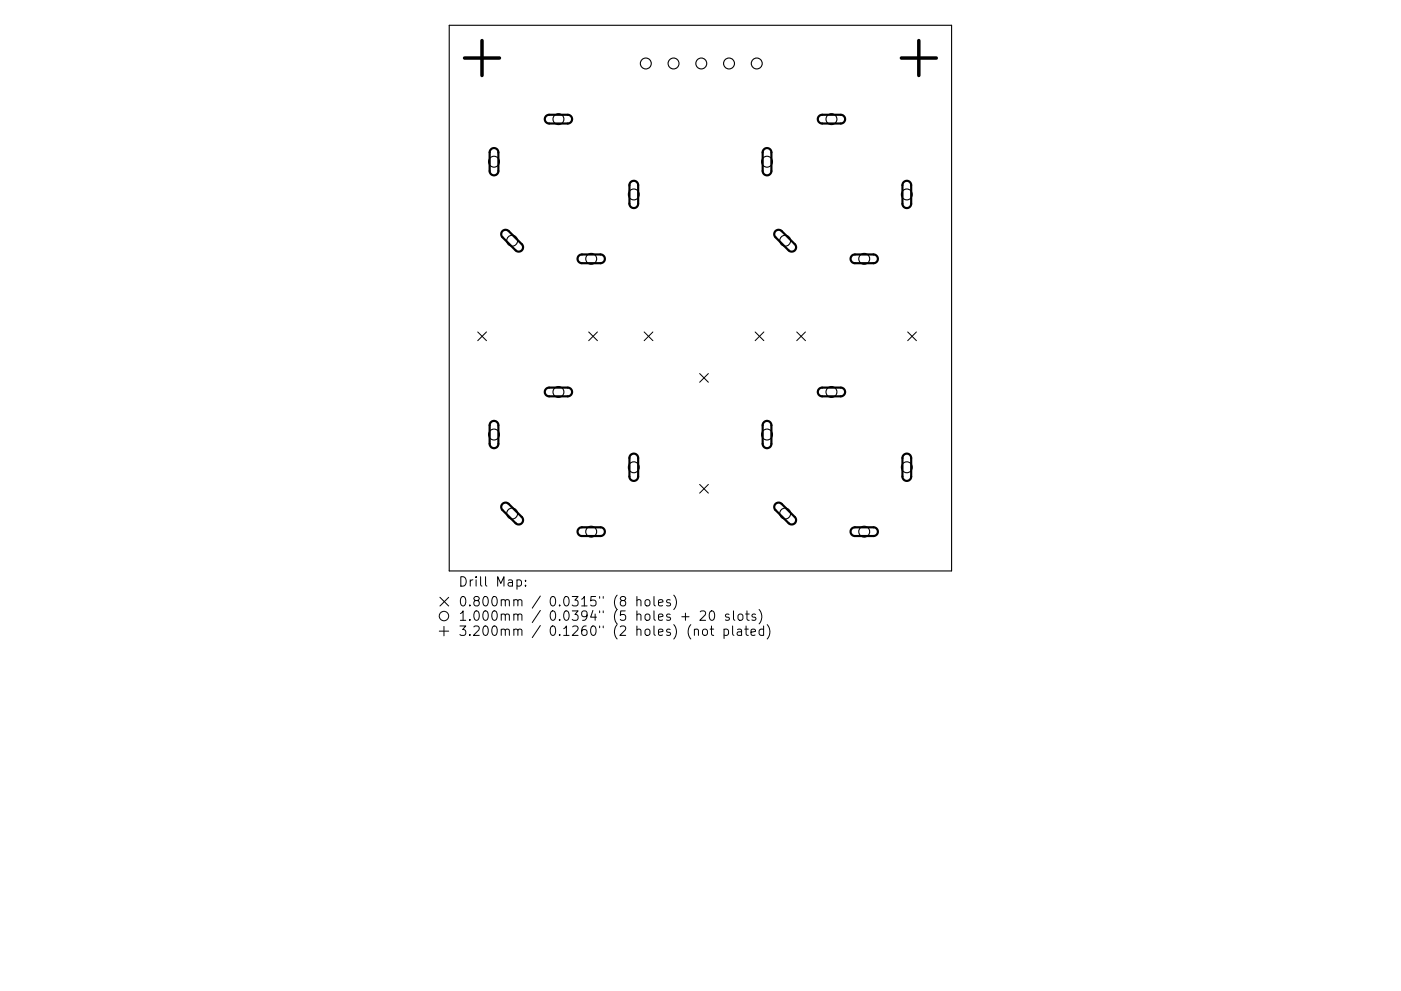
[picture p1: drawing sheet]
<svg xmlns="http://www.w3.org/2000/svg" width="297mm" height="210mm" viewBox="0 0 297 210" stroke-linecap="round" stroke-linejoin="round" font-family="sans-serif">
<defs><g id="words">
<g font-size="2.8">
<text x="97.1" y="124.5">Drill Map:</text>
<text x="97.1" y="128.7">0.800mm / 0.0315&quot; (8 holes)</text>
<text x="97.1" y="131.7">1.000mm / 0.0394&quot; (5 holes + 20 slots)</text>
<text x="97.1" y="134.9">3.200mm / 0.1260&quot; (2 holes) (not plated)</text>
</g>
</g></defs>
<g fill="none" stroke="#000" stroke-width=".23">
<path d="M95.2 5.4h106.6v115.7h-106.6z"/>
<circle cx="136.9" cy="13.5" r="1.16"/>
<circle cx="142.8" cy="13.5" r="1.16"/>
<circle cx="148.7" cy="13.5" r="1.16"/>
<circle cx="154.6" cy="13.5" r="1.16"/>
<circle cx="160.4" cy="13.5" r="1.16"/>
<circle cx="104.7" cy="34.3" r="1.16"/>
<circle cx="118.4" cy="25.3" r="1.16"/>
<circle cx="162.6" cy="34.3" r="1.16"/>
<circle cx="176.3" cy="25.3" r="1.16"/>
<circle cx="108.6" cy="51.1" r="1.16"/>
<circle cx="125.3" cy="54.9" r="1.16"/>
<circle cx="134.4" cy="41.3" r="1.16"/>
<circle cx="166.5" cy="51.1" r="1.16"/>
<circle cx="183.2" cy="54.9" r="1.16"/>
<circle cx="192.3" cy="41.3" r="1.16"/>
<circle cx="104.7" cy="92.2" r="1.16"/>
<circle cx="118.4" cy="83.2" r="1.16"/>
<circle cx="134.4" cy="99.1" r="1.16"/>
<circle cx="162.6" cy="92.2" r="1.16"/>
<circle cx="176.3" cy="83.2" r="1.16"/>
<circle cx="192.3" cy="99.1" r="1.16"/>
<circle cx="108.6" cy="109" r="1.16"/>
<circle cx="125.3" cy="112.8" r="1.16"/>
<circle cx="166.5" cy="109" r="1.16"/>
<circle cx="183.2" cy="112.8" r="1.16"/>
</g>
<g fill="none" stroke="#000" stroke-width=".21">
<path d="M101.3 70.4l1.8 1.9M103.1 70.4l-1.8 1.9M124.8 70.4l1.9 1.9M126.7 70.4l-1.9 1.9M136.6 70.4l1.8 1.9M138.4 70.4l-1.8 1.9M148.3 79.2l1.9 1.9M150.2 79.2l-1.9 1.9M160.1 70.4l1.9 1.9M162 70.4l-1.9 1.9M168.9 70.4l1.9 1.9M170.8 70.4l-1.9 1.9"/>
<path d="M192.4 70.4l1.9 1.9M194.3 70.4l-1.9 1.9M148.3 102.8l1.9 1.8M150.2 102.8l-1.9 1.8M93.1 133.9h2M93.3 126.7l1.8 1.9M94.1 132.9v2M95.1 126.7l-1.8 1.9M109.6 123.1l.6-.1 .4 .4v.6l-.2 .3h-.8M111.4 124.2v.2M111.4 123.1v.2M135 127.4l.3-.2 .5 .1 .1 1.3"/>
<path d="M135 126.6v2M136.8 127.4l.3-.2a.54 .54 0 0 1 .7 .4v.6a.54 .54 0 0 1-.5 .4 .54 .54 0 0 1-.5-.4zM138.7 126.6v1.7l.2 .3M139.6 127.9l1-.2-.1-.4-.6-.1-.3 .3 .1 1h.8M142.1 127.3l-.5-.1-.3 .3 .1 .3 .7 .2v.5h-.8M142.8 126.3a2.29 2.29 0 0 1 0 3M144.6 130.8h1.5M147.2 133.7a.5 .5 0 0 1 .9 .1v1M148.5 129.8l.3-.2 .6 .1a.54 .54 0 0 1 .1 .8l-1.1 1.1h1.2M149 133.7a.54 .54 0 0 1 .6-.2 .54 .54 0 0 1 .4 .4v.5a.54 .54 0 0 1-.5 .4 .54 .54 0 0 1-.6-.4zM150.6 133.5h.7M150.7 129.7l.3-.1a1.25 1.25 0 0 1 0 2h-.2a1.33 1.33 0 0 1-.1-1.9z"/>
<path d="M150.8 132.8v1.7l.1 .2 .4 .1M153.5 133.6l.6-.1 .4 .4v.5l-.2 .3h-.8M153.5 133.5v2M154.6 130.4l-.5-.1-.3 .3 .1 .2 .7 .2v.5h-.8M155.3 132.8v1.7l.3 .3M155.5 129.6v1.7l.3 .3M156.4 133.6h.7l.1 1.2M156.7 130.4l.1-.1a.54 .54 0 0 1 .7 .4v.5a.54 .54 0 0 1-.5 .4 .54 .54 0 0 1-.5-.4v-.5zM157.2 134h-.6a.39 .39 0 0 0-.3 .4 .39 .39 0 0 0 .3 .4l.6-.1M157.9 133.5h.8M158.1 130.3h.7M158.2 132.8v1.7l.1 .2 .4 .1"/>
<path d="M158.4 129.6v1.7l.1 .2 .3 .1M159.2 134.1l1-.1-.1-.4-.6-.1-.3 .3 .1 .9h.8M160.2 130.4l-.5-.1-.3 .3 .1 .2 .7 .2v.5h-.8M160.9 129.3a2.29 2.29 0 0 1 0 3.1M161.9 133.6l-.6-.1-.4 .4v.5l.2 .3h.8M161.9 132.8v2M162.7 132.5a2.29 2.29 0 0 1 0 3.1"/>
<circle cx="94.1" cy="130.7" r="1"/>
</g>
<g fill="none" stroke="#000" stroke-width=".46">
<path d="M104.1 31.7a.93 .93 0 0 1 1-.2 .93 .93 0 0 1 .6 .8v4a.93 .93 0 0 1-1 .9 .93 .93 0 0 1-.9-.9v-4zM115.8 24.6l.6-.2h4a.93 .93 0 0 1 .9 .9 .93 .93 0 0 1-.9 .9h-4a.93 .93 0 0 1-.8-.6 .93 .93 0 0 1 .2-1zM133.7 38.6a.93 .93 0 0 1 1-.2 .93 .93 0 0 1 .6 .9v3.9a.93 .93 0 0 1-.9 .9 .93 .93 0 0 1-.9-.9v-4zM162 31.7a.93 .93 0 0 1 1-.2 .93 .93 0 0 1 .6 .8v4a.93 .93 0 0 1-1 .9 .93 .93 0 0 1-.9-.9v-4zM173.7 24.6l.5-.2h4.1a.93 .93 0 0 1 .9 .9 .93 .93 0 0 1-.9 .9h-4a.93 .93 0 0 1-.8-.6 .93 .93 0 0 1 .2-1zM191.6 38.6a.93 .93 0 0 1 1-.2 .93 .93 0 0 1 .6 .9v3.9a.93 .93 0 0 1-.9 .9 .93 .93 0 0 1-1-.9v-4zM106.5 49a.93 .93 0 0 1 1.3 0l2.8 2.8a.93 .93 0 0 1 0 1.3 .93 .93 0 0 1-1.3 0l-2.8-2.8a.93 .93 0 0 1 0-1.3zM122.7 54.3l.6-.3h4a.93 .93 0 0 1 .9 .9 .93 .93 0 0 1-.9 .9h-3.9a.93 .93 0 0 1-.9-.5 .93 .93 0 0 1 .2-1zM164.4 49a.93 .93 0 0 1 1.3 0l2.8 2.8a.93 .93 0 0 1 0 1.3 .93 .93 0 0 1-1.3 0l-2.8-2.8a.93 .93 0 0 1 0-1.3zM180.6 54.3l.6-.3h4a.93 .93 0 0 1 .9 .9 .93 .93 0 0 1-.9 .9h-3.9a.93 .93 0 0 1-.9-.5 .93 .93 0 0 1 .2-1zM104.1 89.6a.93 .93 0 0 1 1-.2 .93 .93 0 0 1 .6 .8v4a.93 .93 0 0 1-1 .9 .93 .93 0 0 1-.9-.9v-4.1zM115.8 82.5l.6-.3h4a.93 .93 0 0 1 .9 1 .93 .93 0 0 1-.9 .9h-4a.93 .93 0 0 1-.8-.6 .93 .93 0 0 1 .2-1z"/>
<path d="M133.7 96.5a.93 .93 0 0 1 1-.2 .93 .93 0 0 1 .6 .9v3.9a.93 .93 0 0 1-.9 .9 .93 .93 0 0 1-.9-.9v-4zM162 89.6a.93 .93 0 0 1 1-.2 .93 .93 0 0 1 .6 .8v4a.93 .93 0 0 1-1 .9 .93 .93 0 0 1-.9-.9v-4.1zM173.7 82.5l.5-.3h4.1a.93 .93 0 0 1 .9 1 .93 .93 0 0 1-.9 .9h-4a.93 .93 0 0 1-.8-.6 .93 .93 0 0 1 .2-1zM191.6 96.5a.93 .93 0 0 1 1-.2 .93 .93 0 0 1 .6 .9v3.9a.93 .93 0 0 1-.9 .9 .93 .93 0 0 1-1-.9v-4zM106.5 106.9a.93 .93 0 0 1 1.3 0l2.8 2.8a.93 .93 0 0 1 0 1.3 .93 .93 0 0 1-1.3 0l-2.8-2.8a.93 .93 0 0 1 0-1.3zM122.7 112.1l.6-.2h4a.93 .93 0 0 1 .9 .9 .93 .93 0 0 1-.9 .9h-3.9a.93 .93 0 0 1-.9-.5 .93 .93 0 0 1 .2-1.1zM164.4 106.9a.93 .93 0 0 1 1.3 0l2.8 2.8a.93 .93 0 0 1 0 1.3 .93 .93 0 0 1-1.3 0l-2.8-2.8a.93 .93 0 0 1 0-1.3zM180.6 112.1l.6-.2h4a.93 .93 0 0 1 .9 .9 .93 .93 0 0 1-.9 .9h-3.9a.93 .93 0 0 1-.9-.5 .93 .93 0 0 1 .2-1.1z"/>
</g>
<path d="M98.5 12.3h7.4M102.2 8.6v7.4M191.1 12.3h7.4M194.8 8.6v7.4" fill="none" stroke="#000" stroke-width=".74"/>
<use href="#words"/>
</svg>
